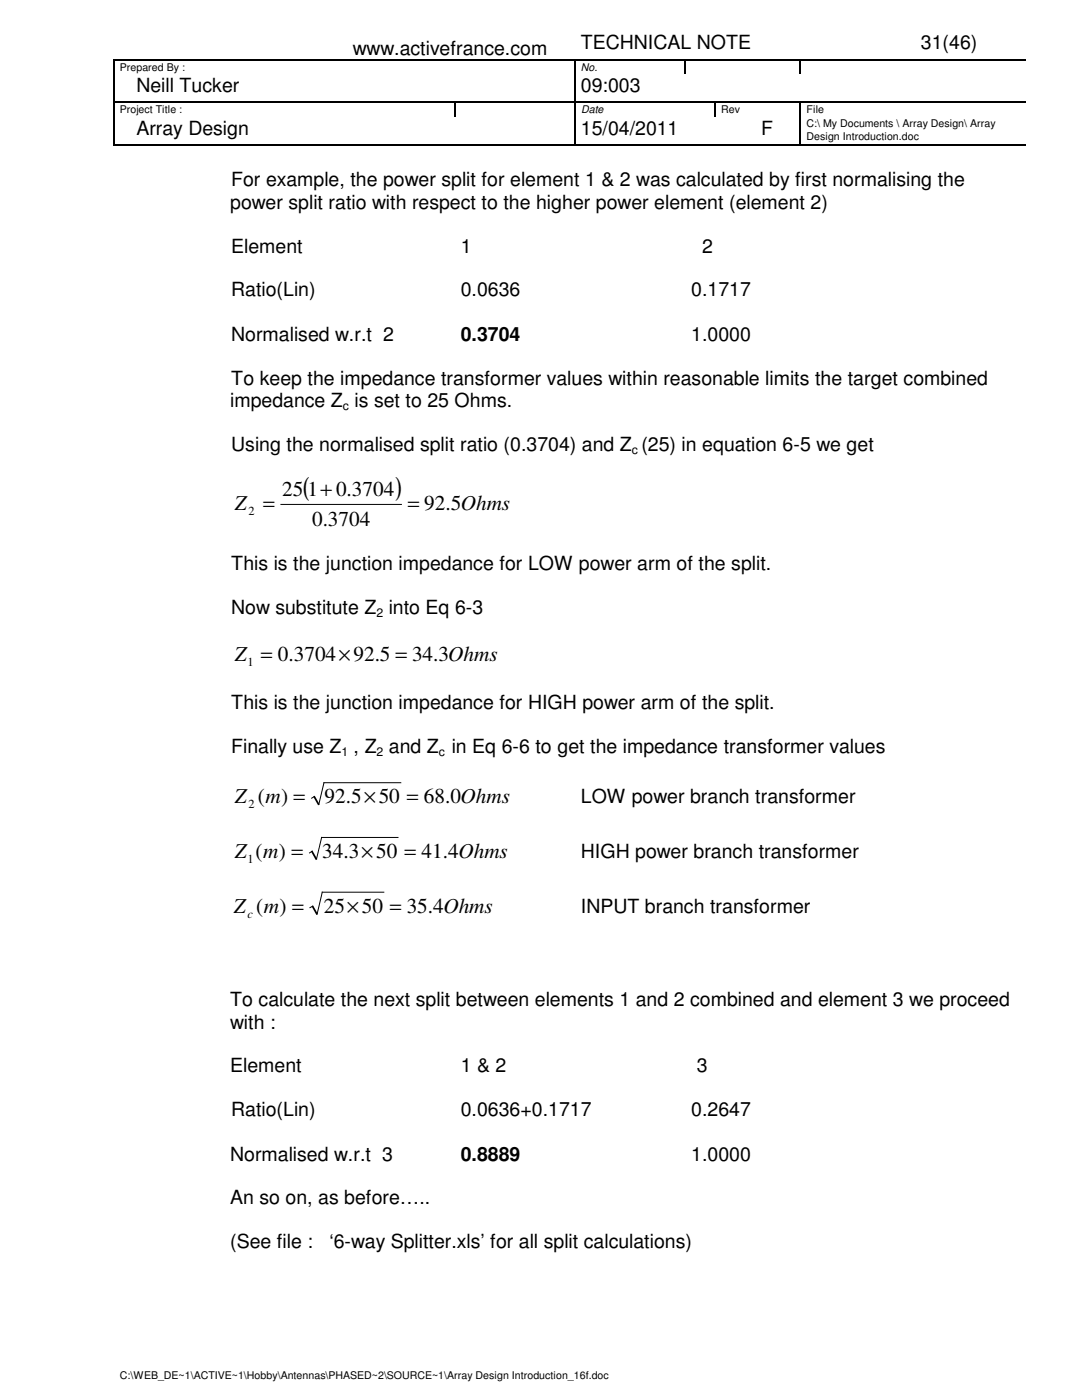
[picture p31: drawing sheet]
<svg xmlns="http://www.w3.org/2000/svg" width="216mm" height="279mm" viewBox="0 0 216 279" stroke-linecap="round" stroke-linejoin="round" font-family="sans-serif">
<defs><g id="words">
<g font-size="5.6">
<text x="60.5" y="99.1">(</text>
<text x="78.8" y="99.1">)</text>
</g>
<g font-size="4.2">
<text x="46.9" y="101.7">Z</text>
<text x="52.5" y="101.7">=</text>
<text x="56.3" y="99.1">25</text>
<text x="61.3" y="99.1">1+ 0.3704</text>
<text x="81.4" y="101.7">= 92.5Ohms</text>
<text x="62.3" y="105">0.3704</text>
<text x="46.9" y="131.9">Z = 0.3704×92.5 = 34.3Ohms</text>
<text x="46.9" y="160.2">Z (m) =</text>
<text x="64.8" y="160.2">92.5×50 = 68.0Ohms</text>
<text x="46.9" y="171.2">Z (m) =</text>
<text x="64.3" y="171.2">34.3×50 = 41.4Ohms</text>
<text x="46.7" y="182.1">Z (m) =</text>
<text x="64.6" y="182.1">25×50 = 35.4Ohms</text>
</g>
<g font-size="3.9">
<text x="70.4" y="11">www.activefrance.com</text>
<text x="115.9" y="9.8">TECHNICAL NOTE</text>
<text x="183.8" y="9.8">31(46)</text>
<text x="27.2" y="18.5">Neill Tucker</text>
<text x="115.9" y="18.5">09:003</text>
<text x="27.2" y="27">Array Design</text>
<text x="115.9" y="27">15/04/2011</text>
<text x="151.9" y="27">F</text>
<text x="45.9" y="41.7">power split ratio with respect to the higher power element (element 2)</text>
<text x="46.1" y="37.2">For example, the power split for element 1 &amp; 2 was calculated by first normalising the</text>
<text x="46.1" y="50.4">Element</text>
<text x="91.9" y="50.4">1</text>
<text x="140.1" y="50.4">2</text>
<text x="46.1" y="59.1">Ratio(Lin)</text>
<text x="91.9" y="59.1">0.0636</text>
<text x="137.9" y="59.1">0.1717</text>
<text x="46.1" y="68">Normalised w.r.t 2</text>
<text x="91.9" y="68">0.3704</text>
<text x="137.9" y="68">1.0000</text>
<text x="46.1" y="76.8">To keep the impedance transformer values within reasonable limits the target combined</text>
<text x="45.9" y="81.2">impedance Z is set to 25 Ohms.</text>
<text x="46.1" y="90">Using the normalised split ratio (0.3704) and Z (25) in equation 6-5 we get</text>
<text x="46.1" y="113.8">This is the junction impedance for LOW power arm of the split.</text>
<text x="46.1" y="122.6">Now substitute Z into Eq 6-3</text>
<text x="46.1" y="141.5">This is the junction impedance for HIGH power arm of the split.</text>
<text x="46.1" y="150.2">Finally use Z , Z and Z in Eq 6-6 to get the impedance transformer values</text>
<text x="115.9" y="160.2">LOW power branch transformer</text>
<text x="115.9" y="171.2">HIGH power branch transformer</text>
<text x="115.9" y="182.1">INPUT branch transformer</text>
<text x="45.9" y="200.8">To calculate the next split between elements 1 and 2 combined and element 3 we proceed</text>
<text x="45.9" y="205.3">with :</text>
<text x="45.9" y="214">Element</text>
<text x="91.9" y="214">1 &amp; 2</text>
<text x="139" y="214">3</text>
<text x="46.1" y="222.8">Ratio(Lin)</text>
<text x="91.9" y="222.8">0.0636+0.1717</text>
<text x="137.9" y="222.8">0.2647</text>
<text x="45.9" y="231.6">Normalised w.r.t 3</text>
<text x="91.9" y="231.6">0.8889</text>
<text x="137.9" y="231.6">1.0000</text>
<text x="45.9" y="240.4">An so on, as before…..</text>
<text x="45.9" y="249.1">(See file :</text>
<text x="65.7" y="249.1">‘6-way Splitter.xls’ for all split calculations)</text>
</g>
<g font-size="2.5">
<text x="68.4" y="81.8">c</text>
<text x="126.1" y="90.5">c</text>
<text x="49.6" y="102.8">2</text>
<text x="75.1" y="123.1">2</text>
<text x="49.4" y="132.9">1</text>
<text x="68.1" y="150.8">1</text>
<text x="75.1" y="150.8">2</text>
<text x="87.5" y="150.8">c</text>
<text x="49.6" y="161.3">2</text>
<text x="49.4" y="172.2">1</text>
<text x="49.4" y="183.2">c</text>
</g>
<g font-size="2.1">
<text x="23.9" y="14.1">Prepared By :</text>
<text x="115.9" y="14.1">No.</text>
<text x="23.9" y="22.6">Project Title :</text>
<text x="116" y="22.6">Date</text>
<text x="143.9" y="22.6">Rev</text>
<text x="161" y="22.6">File</text>
<text x="161" y="25.4">C:\ My Documents \ Array Design\ Array</text>
<text x="161" y="27.9">Design Introduction.doc</text>
<text x="23.9" y="275.3">C:\WEB_DE~1\ACTIVE~1\Hobby\Antennas\PHASED~2\SOURCE~1\Array Design Introduction_16f.doc</text>
</g>
</g></defs>
<g fill="#000">
<path d="M22.6 11.8h.2v.3h-.2zM114.6 11.8h.2v.3h-.2zM136.6 11.8h.2v.3h-.2zM159.6 11.8h.2v.3h-.2zM182.4 11.8h.2v.3h-.2zM202.4 11.8h.2v.3h-.2zM202.6 11.8h.3v.3h-.3zM202.9 11.8h1.7v.3h-1.7zM22.6 20.3h.2v.3h-.2zM22.6 28.8h.2v.3h-.2zM90.6 20.3h.2v.3h-.2zM114.6 20.3h.2v.3h-.2z"/>
<path d="M114.6 28.8h.2v.3h-.2zM114.8 20.3h.3v.3h-.3zM142.6 20.3h.2v.3h-.2zM159.6 20.3h.3v.3h-.3zM159.6 28.8h.3v.3h-.3z"/>
</g>
<g fill="none" stroke="#000" stroke-width=".25">
<path d="M22.7 12.1v8.2M22.8 11.9h91.8M114.7 12.1v8.2M114.8 11.9h21.8M136.7 12.1v2.7M136.8 11.9h22.8M159.7 12.1v2.7M159.8 11.9h22.6M182.6 11.9h19.8M22.7 20.6v8.2M22.8 20.4h67.8M22.8 29h91.8"/>
<path d="M90.7 20.6v2.7M90.8 20.4h23.8M114.7 23.3v5.5M114.7 20.6v2.7M114.8 29h44.8M115.1 20.4h27.5M142.7 20.6v2.7M142.8 20.4h16.8M159.7 20.6v8.2M159.9 20.4h44.7M159.9 29h44.7"/>
</g>
<path d="M12.6 258.5h6v20.9h-6z" fill="#fff"/>
<path d="M56 100.7h24.1M62.7 159l-.5 .3M80 156.2h-15.4l-1 4.3M62.3 169.9l-.5 .3M76.6 178.1h-12.3l-1 4.3M79.4 167.1h-15.2l-1 4.3M62.4 180.8l-.6 .3" fill="none" stroke="#000" stroke-width=".2"/>
<path d="M62.7 159l.8 1.5M62.3 170l.8 1.4M62.4 180.9l.8 1.5" fill="none" stroke="#000" stroke-width=".35"/>
<use href="#words"/>
</svg>
